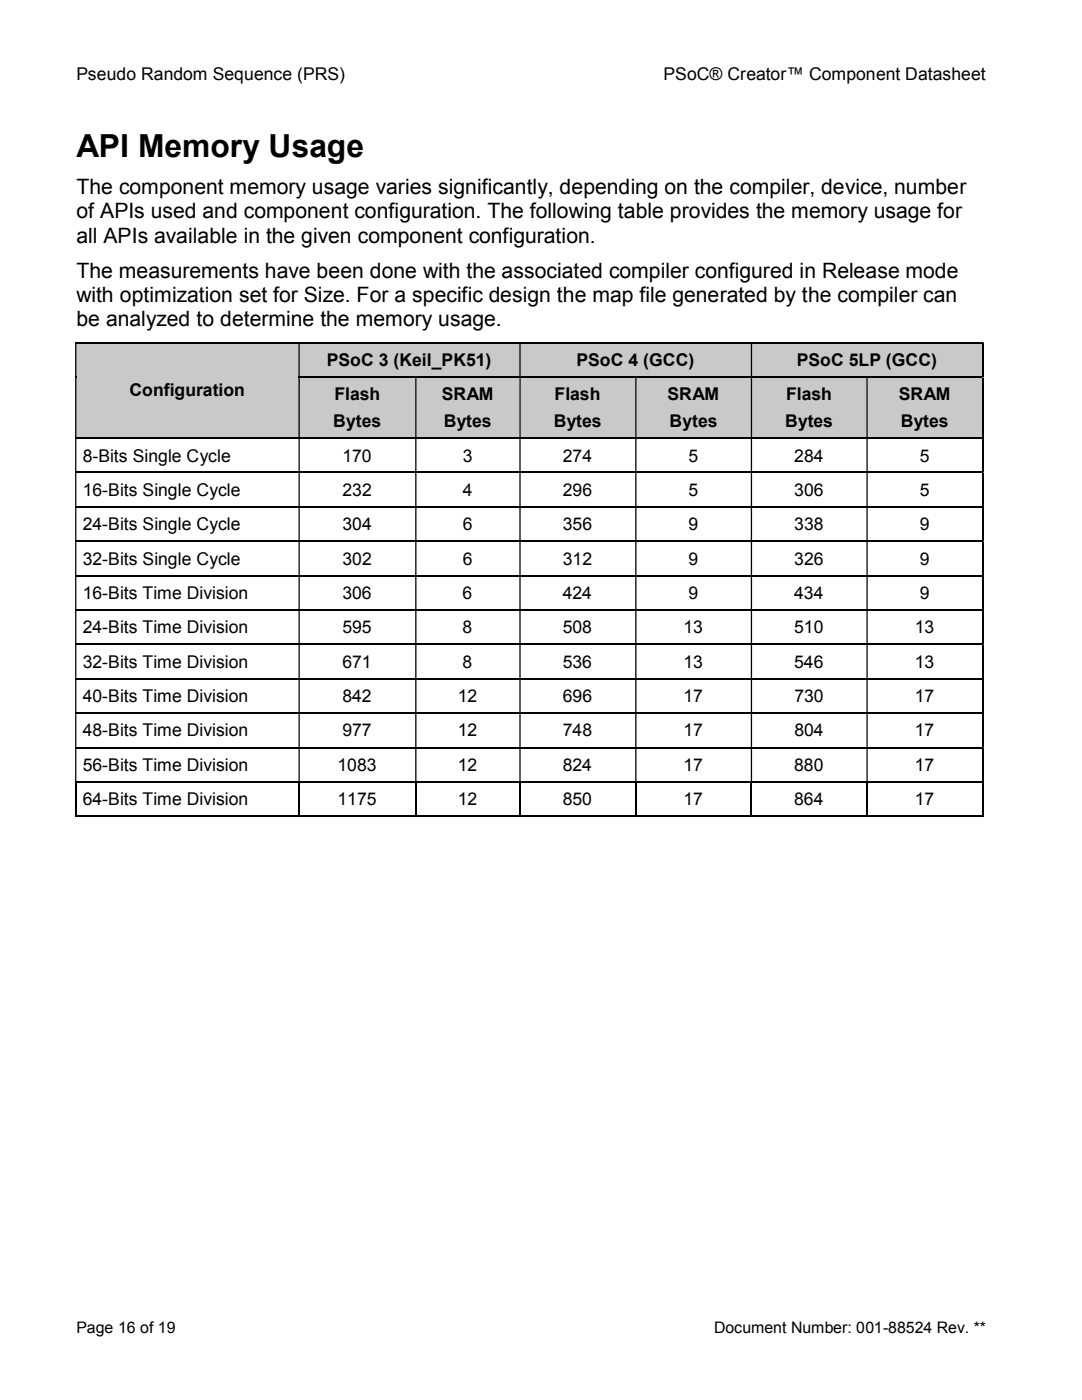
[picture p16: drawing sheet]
<svg xmlns="http://www.w3.org/2000/svg" width="216mm" height="279mm" viewBox="0 0 216 279" stroke-linecap="round" stroke-linejoin="round" font-family="sans-serif">
<defs><g id="words">
<text font-size="6.3" x="15.2" y="31.2">API Memory Usage</text>
<g font-size="4.2">
<text x="15.2" y="38.7">The component memory usage varies significantly, depending on the compiler, device, number</text>
<text x="15.2" y="43.6">of APIs used and component configuration. The following table provides the memory usage for</text>
<text x="15.2" y="48.4">all APIs available in the given component configuration.</text>
<text x="15.2" y="55.4">The measurements have been done with the associated compiler configured in Release mode</text>
<text x="15.2" y="60.3">with optimization set for Size. For a specific design the map file generated by the compiler can</text>
<text x="15.2" y="65.2">be analyzed to determine the memory usage.</text>
</g>
<g font-size="3.5">
<text x="15.2" y="16">Pseudo Random Sequence (PRS)</text>
<text x="132.4" y="16">PSoCÆ Creatorô Component Datasheet</text>
<text x="65.2" y="73">PSoC 3 (Keil_PK51)</text>
<text x="115.1" y="73">PSoC 4 (GCC)</text>
<text x="159" y="73">PSoC 5LP (GCC)</text>
<text x="25.8" y="79.1">Configuration</text>
<text x="66.7" y="79.9">Flash</text>
<text x="88.2" y="79.9">SRAM</text>
<text x="110.7" y="79.9">Flash</text>
<text x="133.2" y="79.9">SRAM</text>
<text x="156.8" y="79.9">Flash</text>
<text x="179.4" y="79.9">SRAM</text>
<text x="66.5" y="85.2">Bytes</text>
<text x="88.6" y="85.2">Bytes</text>
<text x="110.5" y="85.2">Bytes</text>
<text x="133.6" y="85.2">Bytes</text>
<text x="156.7" y="85.2">Bytes</text>
<text x="179.7" y="85.2">Bytes</text>
<text x="16.5" y="92.1">8-Bits Single Cycle</text>
<text x="68.3" y="92.1">170</text>
<text x="92.3" y="92.1">3</text>
<text x="112.3" y="92.1">274</text>
<text x="137.4" y="92.1">5</text>
<text x="158.5" y="92.1">284</text>
<text x="183.6" y="92.1">5</text>
<text x="16.5" y="99">16-Bits Single Cycle</text>
<text x="68.3" y="99">232</text>
<text x="92.3" y="99">4</text>
<text x="112.3" y="99">296</text>
<text x="137.4" y="99">5</text>
<text x="158.5" y="99">306</text>
<text x="183.6" y="99">5</text>
<text x="16.5" y="105.8">24-Bits Single Cycle</text>
<text x="68.3" y="105.8">304</text>
<text x="92.3" y="105.8">6</text>
<text x="112.3" y="105.8">356</text>
<text x="137.4" y="105.8">9</text>
<text x="158.5" y="105.8">338</text>
<text x="183.6" y="105.8">9</text>
<text x="16.5" y="112.7">32-Bits Single Cycle</text>
<text x="68.3" y="112.7">302</text>
<text x="92.3" y="112.7">6</text>
<text x="112.3" y="112.7">312</text>
<text x="137.4" y="112.7">9</text>
<text x="158.5" y="112.7">326</text>
<text x="183.6" y="112.7">9</text>
<text x="16.5" y="119.5">16-Bits Time Division</text>
<text x="68.3" y="119.5">306</text>
<text x="92.3" y="119.5">6</text>
<text x="112.3" y="119.5">424</text>
<text x="137.4" y="119.5">9</text>
<text x="158.5" y="119.5">434</text>
<text x="183.5" y="119.5">9</text>
<text x="16.5" y="126.4">24-Bits Time Division</text>
<text x="68.3" y="126.4">595</text>
<text x="92.3" y="126.4">8</text>
<text x="112.3" y="126.4">508</text>
<text x="136.4" y="126.4">13</text>
<text x="158.5" y="126.4">510</text>
<text x="182.5" y="126.4">13</text>
<text x="16.5" y="133.3">32-Bits Time Division</text>
<text x="68.3" y="133.3">671</text>
<text x="92.3" y="133.3">8</text>
<text x="112.3" y="133.3">536</text>
<text x="136.4" y="133.3">13</text>
<text x="158.5" y="133.3">546</text>
<text x="182.5" y="133.3">13</text>
<text x="16.5" y="140.1">40-Bits Time Division</text>
<text x="68.3" y="140.1">842</text>
<text x="91.4" y="140.1">12</text>
<text x="112.3" y="140.1">696</text>
<text x="136.4" y="140.1">17</text>
<text x="158.5" y="140.1">730</text>
<text x="182.5" y="140.1">17</text>
<text x="16.5" y="147">48-Bits Time Division</text>
<text x="68.3" y="147">977</text>
<text x="91.4" y="147">12</text>
<text x="112.3" y="147">748</text>
<text x="136.4" y="147">17</text>
<text x="158.5" y="147">804</text>
<text x="182.5" y="147">17</text>
<text x="16.5" y="153.8">56-Bits Time Division</text>
<text x="67.4" y="153.8">1083</text>
<text x="91.4" y="153.8">12</text>
<text x="112.3" y="153.8">824</text>
<text x="136.4" y="153.8">17</text>
<text x="158.5" y="153.8">880</text>
<text x="182.5" y="153.8">17</text>
<text x="16.5" y="160.7">64-Bits Time Division</text>
<text x="67.4" y="160.7">1175</text>
<text x="91.4" y="160.7">12</text>
<text x="112.3" y="160.7">850</text>
<text x="136.4" y="160.7">17</text>
<text x="158.5" y="160.7">864</text>
<text x="182.5" y="160.7">17</text>
</g>
<g font-size="3.2">
<text x="15.2" y="266">Page 16 of 19</text>
<text x="142.5" y="266">Document Number: 001-88524 Rev. **</text>
</g>
</g></defs>
<g fill="#cac9c9">
<path d="M15.2 68.5h44.4v18.8h-44.4z"/>
<path d="M59.8 68.5h43.8v6.6h-43.8z"/>
<path d="M103.9 68.5h45.9v6.6h-45.9z"/>
<path d="M150.1 68.5h45.9v6.6h-45.9z"/>
</g>
<path d="M15 68.4h181M196.1 68.5v6.6" fill="none" stroke="#000" stroke-width=".25"/>
<path d="M196 68.2h.3v.3h-.3zM15 68.5h.2v6.6h-.2zM59.6 68.5h.2v6.6h-.2zM103.6 68.5h.3v6.6h-.3zM149.8 68.5h.3v6.6h-.3z" fill-rule="evenodd" fill="#000"/>
<g fill="#cac9c9">
<path d="M59.8 75.4h23v11.9h-23z"/>
<path d="M59.8 82h23v5.3h-23z"/>
<path d="M83.1 75.4h20.5v11.9h-20.5z"/>
<path d="M84.9 75.4h17v6.6h-17z"/>
<path d="M84.9 82h17v5.3h-17z"/>
<path d="M103.9 75.4h22.8v11.9h-22.8z"/>
<path d="M105.7 75.4h19.3v6.6h-19.3z"/>
<path d="M105.7 82h19.3v5.3h-19.3z"/>
<path d="M127 75.4h22.8v11.9h-22.8z"/>
<path d="M128.8 75.4h19.2v6.6h-19.2z"/>
<path d="M128.8 82h19.2v5.3h-19.2z"/>
<path d="M150.1 75.4h22.8v11.9h-22.8z"/>
<path d="M151.8 75.4h19.3v6.6h-19.3z"/>
<path d="M151.8 82h19.3v5.3h-19.3z"/>
<path d="M173.1 75.4h22.9v11.9h-22.9z"/>
<path d="M174.9 75.4h19.3v6.6h-19.3z"/>
<path d="M174.9 82h19.3v5.3h-19.3z"/>
</g>
<path d="M15 75.1h.2v.3h-.2zM196 155.9h.3v.3h-.3zM196 162.8h.3v.3h-.3z" fill="#000"/>
<g fill="none" stroke="#000" stroke-width=".25">
<path d="M59.6 75.3h136.4M196.1 75.4v11.9M15 87.4h181M15 94.3h181M196.1 87.5v6.6M196.1 94.4v6.6M15 101.2h181M15 108h181M15 114.9h181M196.1 101.3v6.6M196.1 108.2v6.6M196.1 115v6.6"/>
<path d="M15 121.8h181M15 128.6h181M15 135.5h181M196.1 121.9v6.6M196.1 128.7v6.6M196.1 135.6v6.6M15 142.3h181M15 149.2h181M15 156h181M15.1 156.2v6.9M59.7 156.2v6.9M83 156.2v6.9"/>
<path d="M103.8 156.2v6.9M126.9 156.2v6.9M149.9 156.2v6.9M173 156.2v6.9M196.1 142.5v6.6M196.1 149.3v6.6M196.1 156.2v6.9M15 162.9h44.6M59.8 162.9h23M83.1 162.9h20.5M103.9 162.9h22.8M127 162.9h22.8"/>
<path d="M150.1 162.9h22.8M173.1 162.9h22.9"/>
</g>
<g fill="#000">
<path d="M196 75.1h.3v.3h-.3zM15 75.4h.2v11.9h-.2zM59.6 75.4h.2v11.9h-.2zM82.8 75.4h.3v11.9h-.3zM103.6 75.4h.3v11.9h-.3zM126.7 75.4h.3v11.9h-.3zM149.8 75.4h.3v11.9h-.3zM172.9 75.4h.2v11.9h-.2z" fill-rule="evenodd"/>
<path d="M196 87.3h.3v.2h-.3zM15 87.5h.2v6.6h-.2zM59.6 87.5h.2v6.6h-.2zM82.8 87.5h.3v6.6h-.3zM103.6 87.5h.3v6.6h-.3zM126.7 87.5h.3v6.6h-.3zM149.8 87.5h.3v6.6h-.3zM172.9 87.5h.2v6.6h-.2z" fill-rule="evenodd"/>
<path d="M196 94.1h.3v.3h-.3zM15 94.4h.2v6.6h-.2zM59.6 94.4h.2v6.6h-.2zM82.8 94.4h.3v6.6h-.3zM103.6 94.4h.3v6.6h-.3zM126.7 94.4h.3v6.6h-.3zM149.8 94.4h.3v6.6h-.3zM172.9 94.4h.2v6.6h-.2z" fill-rule="evenodd"/>
<path d="M196 101h.3v.3h-.3zM15 101.3h.2v6.6h-.2zM59.6 101.3h.2v6.6h-.2zM82.8 101.3h.3v6.6h-.3zM103.6 101.3h.3v6.6h-.3zM126.7 101.3h.3v6.6h-.3zM149.8 101.3h.3v6.6h-.3zM172.9 101.3h.2v6.6h-.2z" fill-rule="evenodd"/>
<path d="M196 107.9h.3v.3h-.3zM15 108.2h.2v6.6h-.2zM59.6 108.2h.2v6.6h-.2zM82.8 108.2h.3v6.6h-.3zM103.6 108.2h.3v6.6h-.3zM126.7 108.2h.3v6.6h-.3zM149.8 108.2h.3v6.6h-.3zM172.9 108.2h.2v6.6h-.2z" fill-rule="evenodd"/>
<path d="M196 114.8h.3v.2h-.3zM15 115h.2v6.6h-.2zM59.6 115h.2v6.6h-.2zM82.8 115h.3v6.6h-.3zM103.6 115h.3v6.6h-.3zM126.7 115h.3v6.6h-.3zM149.8 115h.3v6.6h-.3zM172.9 115h.2v6.6h-.2z" fill-rule="evenodd"/>
<path d="M196 121.6h.3v.3h-.3zM15 121.9h.2v6.6h-.2zM59.6 121.9h.2v6.6h-.2zM82.8 121.9h.3v6.6h-.3zM103.6 121.9h.3v6.6h-.3zM126.7 121.9h.3v6.6h-.3zM149.8 121.9h.3v6.6h-.3zM172.9 121.9h.2v6.6h-.2z" fill-rule="evenodd"/>
<path d="M196 128.5h.3v.2h-.3zM15 128.7h.2v6.6h-.2zM59.6 128.7h.2v6.6h-.2zM82.8 128.7h.3v6.6h-.3zM103.6 128.7h.3v6.6h-.3zM126.7 128.7h.3v6.6h-.3zM149.8 128.7h.3v6.6h-.3zM172.9 128.7h.2v6.6h-.2z" fill-rule="evenodd"/>
<path d="M196 135.3h.3v.3h-.3zM15 135.6h.2v6.6h-.2zM59.6 135.6h.2v6.6h-.2zM82.8 135.6h.3v6.6h-.3zM103.6 135.6h.3v6.6h-.3zM126.7 135.6h.3v6.6h-.3zM149.8 135.6h.3v6.6h-.3zM172.9 135.6h.2v6.6h-.2z" fill-rule="evenodd"/>
<path d="M196 142.2h.3v.3h-.3zM15 142.5h.2v6.6h-.2zM59.6 142.5h.2v6.6h-.2zM82.8 142.5h.3v6.6h-.3zM103.6 142.5h.3v6.6h-.3zM126.7 142.5h.3v6.6h-.3zM149.8 142.5h.3v6.6h-.3zM172.9 142.5h.2v6.6h-.2z" fill-rule="evenodd"/>
<path d="M196 149.1h.3v.2h-.3zM15 149.3h.2v6.6h-.2zM59.6 149.3h.2v6.6h-.2zM82.8 149.3h.3v6.6h-.3zM103.6 149.3h.3v6.6h-.3zM126.7 149.3h.3v6.6h-.3zM149.8 149.3h.3v6.6h-.3zM172.9 149.3h.2v6.6h-.2z" fill-rule="evenodd"/>
</g>
<use href="#words"/>
</svg>
